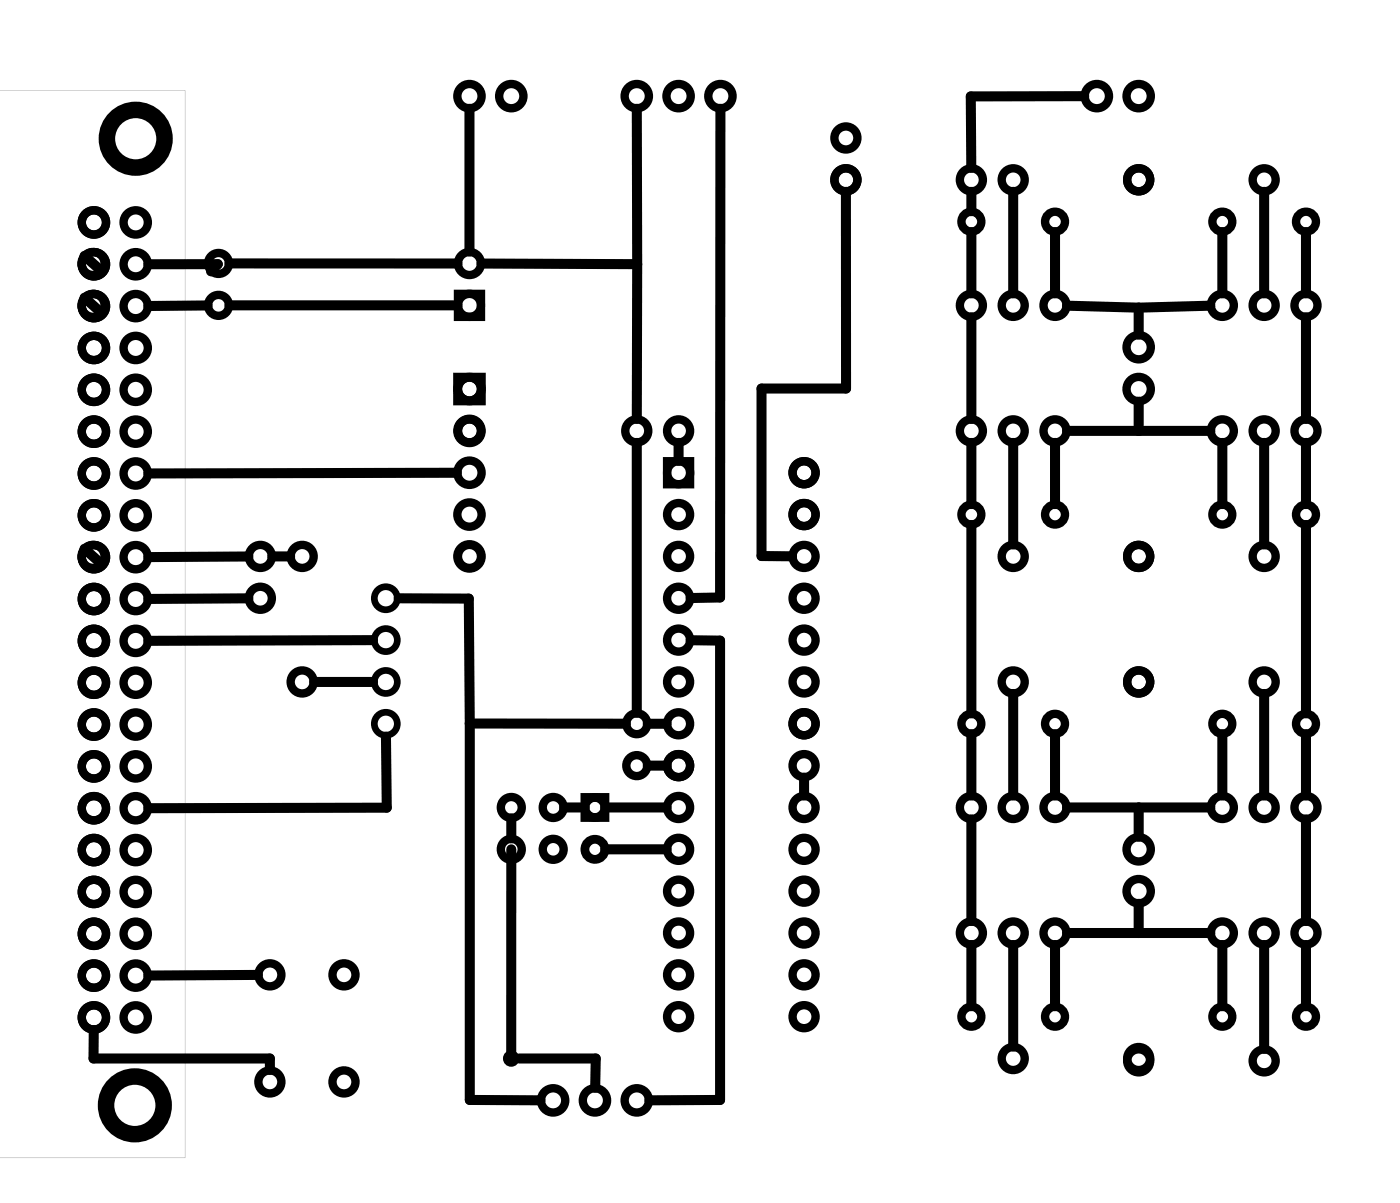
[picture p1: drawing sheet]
<svg xmlns="http://www.w3.org/2000/svg" width="85mm" height="73mm" viewBox="0 0 85 73" stroke-linecap="round" stroke-linejoin="round" font-family="sans-serif">
<path d="M-.1 5.5h11.3v64.8h-11.3zM-.1 5.5v64.8h11.3v-64.8z" fill="#000"/>
<g fill="none" stroke="#000" stroke-width=".41">
<circle cx="23.4" cy="38.9" r=".7"/>
<circle cx="23.4" cy="36.3" r=".7"/>
<circle cx="23.4" cy="41.4" r=".7"/>
<circle cx="23.4" cy="43.9" r=".7"/>
</g>
<g fill="none" stroke="#000" stroke-width=".51">
<path d="M27.8 17.8h1.4v1.4h-1.4zM27.8 22.9h1.4v1.5h-1.4zM40.5 28h1.4v1.4h-1.4z"/>
<circle cx="5.7" cy="16" r=".7"/>
<circle cx="5.7" cy="18.5" r=".7"/>
<circle cx="5.7" cy="16" r=".74"/>
<circle cx="5.7" cy="13.5" r=".74"/>
<circle cx="5.7" cy="18.6" r=".74"/>
<circle cx="8.2" cy="16" r=".74"/>
<circle cx="8.2" cy="13.5" r=".74"/>
<circle cx="8.2" cy="18.6" r=".74"/>
<circle cx="13.3" cy="18.5" r=".64"/>
<circle cx="13.3" cy="16" r=".64"/>
<circle cx="28.5" cy="16" r=".7"/>
<circle cx="28.5" cy="18.5" r=".7"/>
<circle cx="28.5" cy="5.8" r=".74"/>
<circle cx="31.1" cy="5.8" r=".74"/>
<circle cx="38.7" cy="5.8" r=".74"/>
<circle cx="41.2" cy="5.8" r=".74"/>
<circle cx="43.7" cy="5.8" r=".74"/>
<circle cx="51.4" cy="8.4" r=".7"/>
<circle cx="51.4" cy="10.9" r=".7"/>
<circle cx="59" cy="10.9" r=".7"/>
<circle cx="59" cy="18.5" r=".7"/>
<circle cx="59" cy="13.5" r=".6"/>
<circle cx="61.5" cy="10.9" r=".7"/>
<circle cx="61.5" cy="18.5" r=".7"/>
<circle cx="64.1" cy="18.5" r=".7"/>
<circle cx="64.1" cy="13.5" r=".6"/>
<circle cx="66.6" cy="5.8" r=".74"/>
<circle cx="69.1" cy="10.9" r=".7"/>
<circle cx="69.2" cy="5.8" r=".74"/>
<circle cx="74.2" cy="18.5" r=".7"/>
<circle cx="74.2" cy="13.5" r=".6"/>
<circle cx="76.8" cy="10.9" r=".7"/>
<circle cx="76.8" cy="18.5" r=".7"/>
<circle cx="79.3" cy="18.5" r=".7"/>
<circle cx="79.3" cy="13.5" r=".6"/>
<circle cx="5.7" cy="33.8" r=".7"/>
<circle cx="5.7" cy="38.9" r=".74"/>
<circle cx="5.7" cy="36.4" r=".74"/>
<circle cx="5.7" cy="33.8" r=".74"/>
<circle cx="5.7" cy="21.1" r=".74"/>
<circle cx="5.7" cy="23.7" r=".74"/>
<circle cx="5.7" cy="31.3" r=".74"/>
<circle cx="5.7" cy="26.2" r=".74"/>
<circle cx="5.7" cy="28.7" r=".74"/>
<circle cx="8.2" cy="36.4" r=".74"/>
<circle cx="8.2" cy="38.9" r=".74"/>
<circle cx="8.2" cy="33.8" r=".74"/>
<circle cx="8.2" cy="21.1" r=".74"/>
<circle cx="8.2" cy="31.3" r=".74"/>
<circle cx="8.2" cy="28.7" r=".74"/>
<circle cx="8.2" cy="26.2" r=".74"/>
<circle cx="8.2" cy="23.7" r=".74"/>
<circle cx="15.8" cy="33.8" r=".7"/>
<circle cx="15.8" cy="36.3" r=".7"/>
<circle cx="18.4" cy="33.8" r=".7"/>
<circle cx="28.5" cy="26.2" r=".74"/>
<circle cx="28.5" cy="23.6" r=".74"/>
<circle cx="28.5" cy="28.7" r=".74"/>
<circle cx="28.5" cy="31.2" r=".74"/>
<circle cx="28.5" cy="33.8" r=".74"/>
<circle cx="28.5" cy="23.6" r=".7"/>
<circle cx="28.5" cy="26.2" r=".7"/>
<circle cx="28.5" cy="33.8" r=".7"/>
<circle cx="38.7" cy="26.2" r=".7"/>
<circle cx="41.2" cy="26.2" r=".7"/>
<circle cx="41.2" cy="38.9" r=".7"/>
<circle cx="41.2" cy="31.2" r=".7"/>
<circle cx="41.2" cy="36.3" r=".7"/>
<circle cx="41.2" cy="33.8" r=".7"/>
<circle cx="41.2" cy="28.7" r=".7"/>
<circle cx="48.8" cy="31.2" r=".7"/>
<circle cx="48.8" cy="28.7" r=".7"/>
<circle cx="48.8" cy="33.8" r=".7"/>
<circle cx="48.8" cy="38.9" r=".7"/>
<circle cx="48.8" cy="36.3" r=".7"/>
<circle cx="59" cy="26.2" r=".7"/>
<circle cx="59" cy="31.2" r=".6"/>
<circle cx="61.5" cy="33.8" r=".7"/>
<circle cx="61.5" cy="26.2" r=".7"/>
<circle cx="64.1" cy="26.2" r=".7"/>
<circle cx="64.1" cy="31.2" r=".6"/>
<circle cx="69.1" cy="23.6" r=".74"/>
<circle cx="69.1" cy="21.1" r=".74"/>
<circle cx="69.1" cy="33.8" r=".7"/>
<circle cx="74.2" cy="26.2" r=".7"/>
<circle cx="74.2" cy="31.2" r=".6"/>
<circle cx="76.8" cy="33.8" r=".7"/>
<circle cx="76.8" cy="26.2" r=".7"/>
<circle cx="79.3" cy="26.2" r=".7"/>
<circle cx="79.3" cy="31.2" r=".6"/>
<circle cx="5.7" cy="49.1" r=".74"/>
<circle cx="5.7" cy="56.7" r=".74"/>
<circle cx="5.7" cy="46.5" r=".74"/>
<circle cx="5.7" cy="41.4" r=".74"/>
<circle cx="5.7" cy="44" r=".74"/>
<circle cx="5.7" cy="51.6" r=".74"/>
<circle cx="5.7" cy="59.2" r=".74"/>
<circle cx="5.7" cy="54.1" r=".74"/>
<circle cx="8.2" cy="49.1" r=".74"/>
<circle cx="8.2" cy="51.6" r=".74"/>
<circle cx="8.2" cy="46.5" r=".74"/>
<circle cx="8.2" cy="56.7" r=".74"/>
<circle cx="8.2" cy="59.2" r=".74"/>
<circle cx="8.2" cy="41.4" r=".74"/>
<circle cx="8.2" cy="54.1" r=".74"/>
<circle cx="8.2" cy="44" r=".74"/>
<circle cx="16.4" cy="59.2" r=".7"/>
<circle cx="18.4" cy="41.4" r=".7"/>
<circle cx="20.9" cy="59.2" r=".7"/>
<circle cx="31.1" cy="51.6" r=".64"/>
<circle cx="31.1" cy="49" r=".64"/>
<circle cx="33.6" cy="51.6" r=".64"/>
<circle cx="33.6" cy="49" r=".64"/>
<circle cx="38.7" cy="43.9" r=".64"/>
<circle cx="38.7" cy="46.5" r=".64"/>
<circle cx="41.2" cy="41.4" r=".7"/>
<circle cx="41.2" cy="46.5" r=".7"/>
<circle cx="41.2" cy="43.9" r=".7"/>
<circle cx="41.2" cy="49" r=".7"/>
<circle cx="41.2" cy="51.6" r=".7"/>
<circle cx="41.2" cy="59.2" r=".7"/>
<circle cx="41.2" cy="56.6" r=".7"/>
<circle cx="41.2" cy="54.1" r=".7"/>
<circle cx="48.8" cy="41.4" r=".7"/>
<circle cx="48.8" cy="43.9" r=".7"/>
<circle cx="48.8" cy="46.5" r=".7"/>
<circle cx="48.8" cy="49" r=".7"/>
<circle cx="48.8" cy="51.6" r=".7"/>
<circle cx="48.8" cy="59.2" r=".7"/>
<circle cx="48.8" cy="54.1" r=".7"/>
<circle cx="48.8" cy="56.6" r=".7"/>
<circle cx="59" cy="56.6" r=".7"/>
<circle cx="59" cy="49" r=".7"/>
<circle cx="59" cy="43.9" r=".6"/>
<circle cx="61.5" cy="41.4" r=".7"/>
<circle cx="61.5" cy="49" r=".7"/>
<circle cx="61.5" cy="56.6" r=".7"/>
<circle cx="64.1" cy="49" r=".7"/>
<circle cx="64.1" cy="56.6" r=".7"/>
<circle cx="64.1" cy="43.9" r=".6"/>
<circle cx="69.1" cy="54.1" r=".74"/>
<circle cx="69.1" cy="51.6" r=".74"/>
<circle cx="69.1" cy="41.4" r=".7"/>
<circle cx="74.2" cy="56.6" r=".7"/>
<circle cx="74.2" cy="49" r=".7"/>
<circle cx="74.2" cy="43.9" r=".6"/>
<circle cx="76.8" cy="41.4" r=".7"/>
<circle cx="76.8" cy="49" r=".7"/>
<circle cx="76.8" cy="56.6" r=".7"/>
<circle cx="79.3" cy="49" r=".7"/>
<circle cx="79.3" cy="56.6" r=".7"/>
<circle cx="79.3" cy="43.9" r=".6"/>
<circle cx="5.7" cy="61.8" r=".74"/>
<circle cx="8.2" cy="61.8" r=".74"/>
<circle cx="16.4" cy="65.7" r=".7"/>
<circle cx="20.9" cy="65.7" r=".7"/>
<circle cx="33.6" cy="66.8" r=".74"/>
<circle cx="36.1" cy="66.8" r=".74"/>
<circle cx="38.7" cy="66.8" r=".74"/>
<circle cx="41.2" cy="61.7" r=".7"/>
<circle cx="48.8" cy="61.7" r=".7"/>
<circle cx="59" cy="61.7" r=".6"/>
<circle cx="61.5" cy="64.3" r=".7"/>
<circle cx="64.1" cy="61.7" r=".6"/>
<circle cx="69.1" cy="64.4" r=".7"/>
<circle cx="69.1" cy="64.3" r=".7"/>
<circle cx="74.2" cy="61.7" r=".6"/>
<circle cx="76.8" cy="64.4" r=".7"/>
<circle cx="79.3" cy="61.7" r=".6"/>
</g>
<g fill="none" stroke="#000" stroke-width="1" stroke-linecap="butt">
<circle cx="8.2" cy="8.4" r="1.75"/>
<circle cx="8.2" cy="67.1" r="1.75"/>
</g>
<g fill="none" stroke="#000" stroke-width=".53">
<path d="M35.5 48.4h1.2v1.2h-1.2z"/>
<circle cx="36.1" cy="51.6" r=".61"/>
<circle cx="36.1" cy="49" r=".61"/>
</g>
<circle cx="31" cy="64.3" r=".35" fill="none" stroke="#000" stroke-width=".3"/>
<g fill="none" stroke="#000" stroke-width=".61">
<path d="M5.1 15.5l1.1 1M5.1 18.1l1.1 .9M9 16h4.2l-.4 .5M12.6 18.5l-3.6 .1M13.9 16h13.9M13.9 18.5h13.9M28.5 6.6v8.7M29.2 16h9.5M38.7 6.6v9.4M38.7 16v9.4M43.7 6.6v29.7h-1.8M51.4 11.6v12h-5.2v10.2h1.9"/>
<path d="M59 11.6v1.2M59 14.1v3.7M59 19.3v6.1M61.5 11.6v6.2M64.1 14.1v3.7M64.8 18.6l4.3 .1M65.8 5.8l-6.8 .1v4.3M69.1 18.7v1.6M73.5 18.6l-4.4 .1M74.2 14.1v3.7M76.8 11.6v6.2M79.3 14.1v3.7"/>
<path d="M79.3 19.3v6.1M5.1 33.3l1.1 1M15.1 36.3l-6.1 .1M15.1 33.8h-6.1M16.5 33.8h1.1M22.7 38.9h-13.7M24.2 36.3h4.3v7.6M27.7 28.7h-18.7M38.7 26.9v16.4M41.2 26.9v1.1M41.9 38.9h1.8v27.9h-4.3M59 26.9v3.7"/>
<path d="M59 31.9v11.4M61.5 26.9v6.1M64.1 26.9v3.7M64.8 26.2h8.7M69.1 24.4v1.8M74.2 26.9v3.7M76.8 26.9v6.1M79.3 26.9v3.7M79.3 31.9v11.4M15.7 59.2h-6.7M19.1 41.4h3.6M23.4 44.7l.1 4.3-14.5 .1"/>
<path d="M28.5 43.9v22.9h4.3M28.5 43.9h9.5M31.1 49.7v1.2M31.1 51.6l-.1 12.7M34.3 49h1.2M36.8 49h3.7M36.8 51.6h3.7M39.3 43.9h1.2M39.3 46.5h1.2M48.8 47.2v1.1M59 44.6v3.7M59 49.7v6.2"/>
<path d="M59 57.4v3.7M61.5 42.1v6.2M61.5 57.4v6.1M64.1 44.6v3.7M64.1 57.4v3.7M64.8 49h8.7M64.8 56.6h8.7M69.1 49v1.8M69.1 54.9v1.7M74.2 44.6v3.7M74.2 57.4v3.7M76.8 42.1v6.2"/>
<path d="M76.8 57.4v6.3M79.3 44.6v3.7M79.3 49.7v6.2M79.3 57.4v3.7M5.7 62.5v1.8h10.7v.6M31.5 64.3h4.7l-.1 1.7"/>
</g>
</svg>
